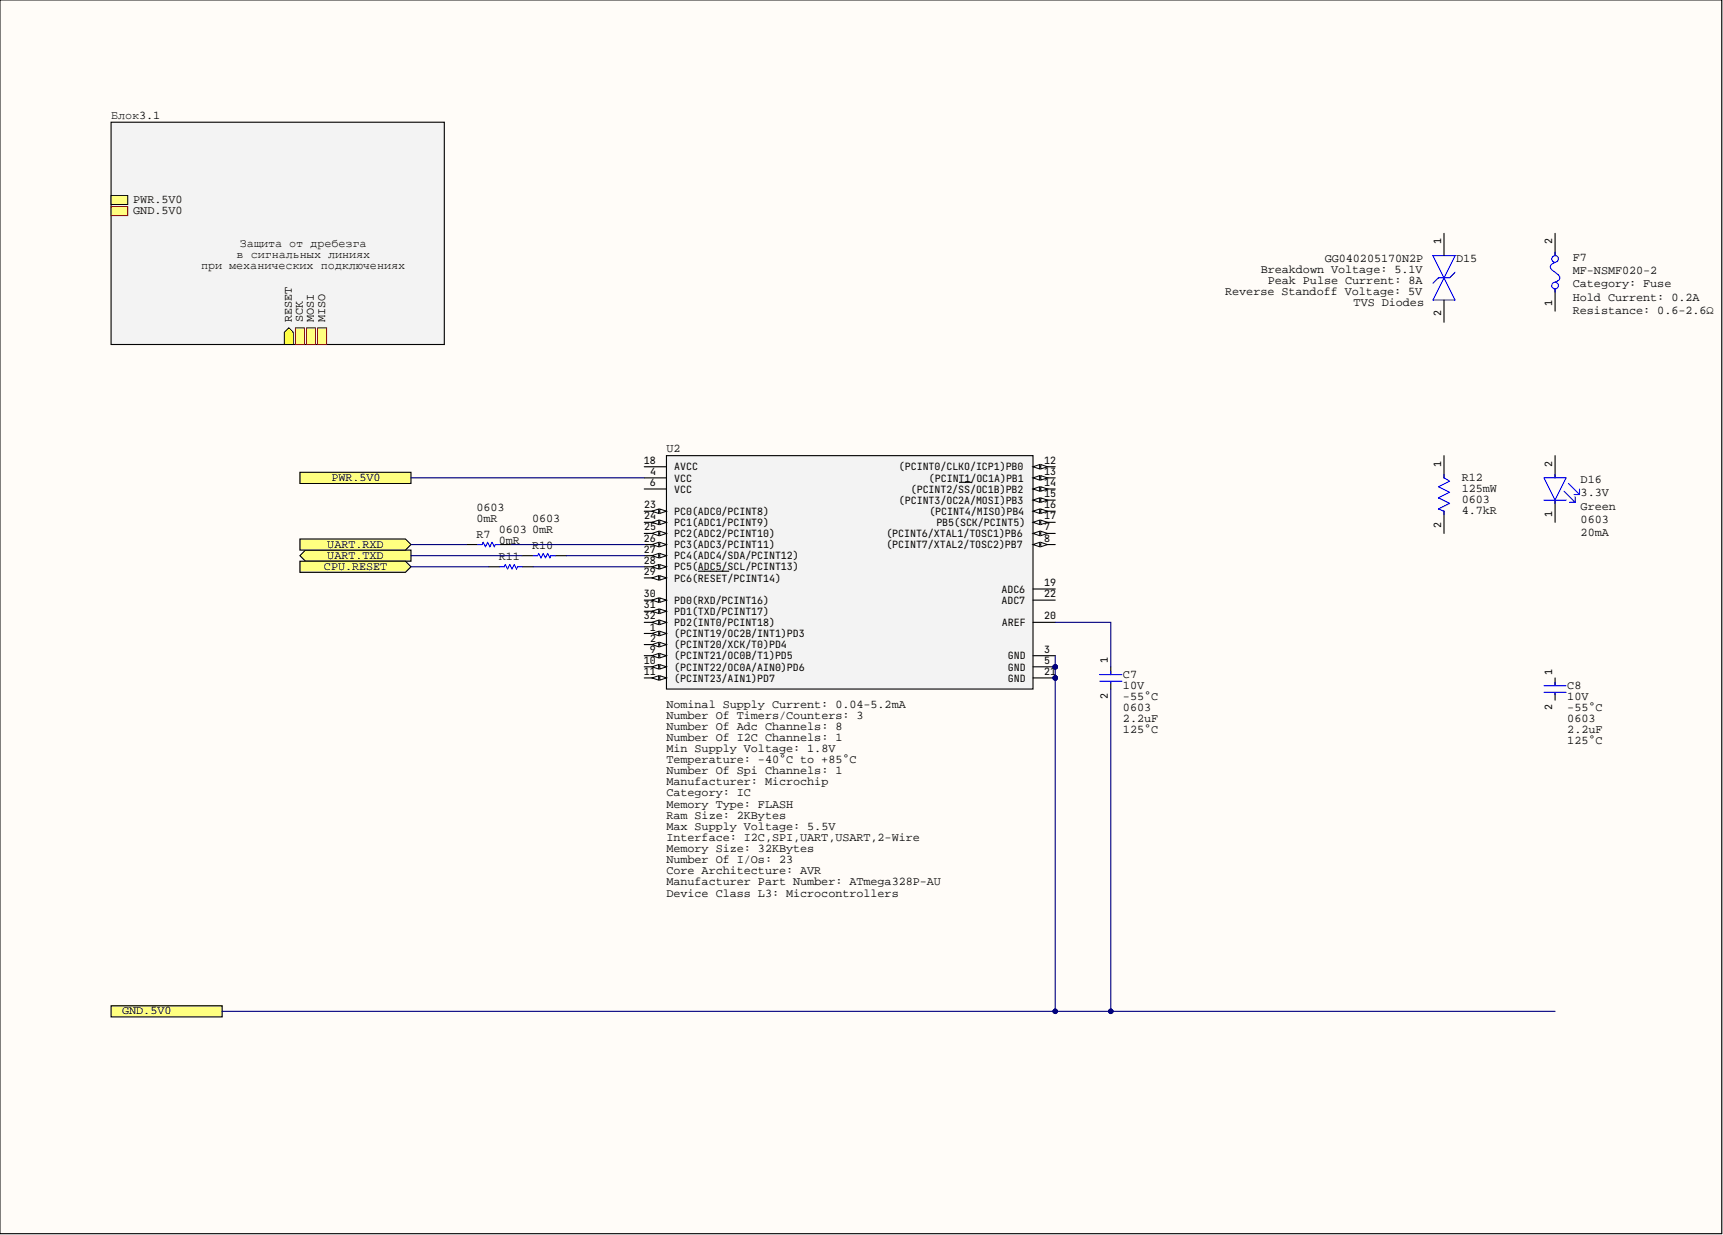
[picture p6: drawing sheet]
<svg xmlns="http://www.w3.org/2000/svg" width="393mm" height="282mm" viewBox="0 0 393 282" stroke-linecap="round" stroke-linejoin="round" font-family="sans-serif">
<defs><g id="words">
<g font-size="2.7">
<text x="25.4" y="27">Блок3.1</text>
<text x="30.4" y="46.3">PWR.5V0</text>
<text x="30.4" y="48.9">GND.5V0</text>
<text x="54" y="58.9">в сигнальных линиях</text>
<text x="54.8" y="56.4">Защита от дребезга</text>
<text x="302.4" y="59.8">GG040205170N2P</text>
<text x="332.4" y="59.8">D15</text>
<text x="359.1" y="59.5">F7</text>
<text x="45.9" y="61.5">при механических подключениях</text>
<text x="287.8" y="62.3">Breakdown Voltage: 5.1V</text>
<text x="289.4" y="64.8">Peak Pulse Current: 8A</text>
<text x="359.1" y="65.6">Category: Fuse</text>
<text x="359.1" y="62.6">MF-NSMF020-2</text>
<text x="279.7" y="67.4">Reverse Standoff Voltage: 5V</text>
<text x="309" y="69.9">TVS Diodes</text>
<text x="359.1" y="68.6">Hold Current: 0.2A</text>
<text x="359.1" y="71.7">Resistance: 0.6-2.6Ω</text>
<text x="66.6" y="73.6" transform="rotate(-90 66.6 73.6)">RESET</text>
<text x="69.1" y="73.6" transform="rotate(-90 69.1 73.6)">SCK</text>
<text x="71.7" y="73.6" transform="rotate(-90 71.7 73.6)">MOSI</text>
<text x="74.2" y="73.6" transform="rotate(-90 74.2 73.6)">MISO</text>
<text x="152.1" y="103.1">U2</text>
<text x="75.7" y="109.7">PWR.5V0</text>
<text x="333.7" y="112.3">125mW</text>
<text x="333.7" y="109.7">R12</text>
<text x="360.8" y="113.3">3.3V</text>
<text x="360.8" y="110.3">D16</text>
<text x="108.8" y="116.6">0603</text>
<text x="108.8" y="119.1">0mR</text>
<text x="121.5" y="119.1">0603</text>
<text x="333.7" y="114.8">0603</text>
<text x="333.7" y="117.4">4.7kR</text>
<text x="360.8" y="116.3">Green</text>
<text x="360.8" y="119.4">0603</text>
<text x="74.7" y="125">UART.RXD</text>
<text x="108.8" y="122.7">R7</text>
<text x="113.9" y="121.7">0603</text>
<text x="113.9" y="124.2">0mR</text>
<text x="121.5" y="121.7">0mR</text>
<text x="121.5" y="125.2">R10</text>
<text x="360.8" y="122.4">20mA</text>
<text x="74" y="130">CPU.RESET</text>
<text x="74.7" y="127.5">UART.TXD</text>
<text x="113.9" y="127.8">R11</text>
<text x="256.4" y="154.6">C7</text>
<text x="152.1" y="161.5">Nominal Supply Current: 0.04-5.2mA</text>
<text x="256.4" y="157.2">10V</text>
<text x="256.4" y="159.7">-55°C</text>
<text x="357.8" y="159.7">10V</text>
<text x="357.8" y="157.2">C8</text>
<text x="152.1" y="164">Number Of Timers/Counters: 3</text>
<text x="152.1" y="166.6">Number Of Adc Channels: 8</text>
<text x="256.4" y="162.3">0603</text>
<text x="256.4" y="164.8">2.2uF</text>
<text x="256.4" y="167.3">125°C</text>
<text x="357.8" y="162.3">-55°C</text>
<text x="357.8" y="164.8">0603</text>
<text x="357.8" y="167.3">2.2uF</text>
<text x="152.1" y="169.1">Number Of I2C Channels: 1</text>
<text x="152.1" y="171.6">Min Supply Voltage: 1.8V</text>
<text x="357.8" y="169.9">125°C</text>
<text x="152.1" y="174.2">Temperature: -40°C to +85°C</text>
<text x="152.1" y="176.7">Number Of Spi Channels: 1</text>
<text x="152.1" y="179.2">Manufacturer: Microchip</text>
<text x="152.1" y="181.8">Category: IC</text>
<text x="152.1" y="184.3">Memory Type: FLASH</text>
<text x="152.1" y="186.9">Ram Size: 2KBytes</text>
<text x="152.1" y="189.4">Max Supply Voltage: 5.5V</text>
<text x="152.1" y="191.9">Interface: I2C,SPI,UART,USART,2-Wire</text>
<text x="152.1" y="194.5">Memory Size: 32KBytes</text>
<text x="152.1" y="197">Number Of I/Os: 23</text>
<text x="152.1" y="199.5">Core Architecture: AVR</text>
<text x="152.1" y="202.1">Manufacturer Part Number: ATmega328P-AU</text>
<text x="152.1" y="204.6">Device Class L3: Microcontrollers</text>
<text x="27.9" y="231.5">GND.5V0</text>
</g>
<g font-size="2.3">
<text x="329" y="55.8" transform="rotate(-90 329 55.8)">1</text>
<text x="354.3" y="55.8" transform="rotate(-90 354.3 55.8)">2</text>
<text x="354.3" y="69.7" transform="rotate(-90 354.3 69.7)">1</text>
<text x="329" y="72.2" transform="rotate(-90 329 72.2)">2</text>
<text x="147" y="105.9">18</text>
<text x="153.9" y="107.4">AVCC</text>
<text x="205.2" y="107.4">(PCINT0/CLKO/ICP1)PB0</text>
<text x="238.4" y="105.9">12</text>
<text x="329" y="106.5" transform="rotate(-90 329 106.5)">1</text>
<text x="354.3" y="106.5" transform="rotate(-90 354.3 106.5)">2</text>
<text x="148.3" y="110.9">6</text>
<text x="148.4" y="108.4">4</text>
<text x="153.9" y="109.9">VCC</text>
<text x="153.9" y="112.4">VCC</text>
<text x="207.9" y="112.4">(PCINT2/SS/OC1B)PB2</text>
<text x="212.1" y="109.9">(PCINT1/OC1A)PB1</text>
<text x="238.4" y="108.4">13</text>
<text x="238.4" y="110.9">14</text>
<text x="238.4" y="113.5">15</text>
<text x="147.1" y="116">23</text>
<text x="147.1" y="118.5">24</text>
<text x="153.9" y="117.5">PC0(ADC0/PCINT8)</text>
<text x="205.2" y="115">(PCINT3/OC2A/MOSI)PB3</text>
<text x="212.2" y="117.5">(PCINT4/MISO)PB4</text>
<text x="238.4" y="116">16</text>
<text x="238.4" y="118.5">17</text>
<text x="354.3" y="117.9" transform="rotate(-90 354.3 117.9)">1</text>
<text x="147" y="123.6">26</text>
<text x="147.1" y="121.1">25</text>
<text x="153.9" y="120.1">PC1(ADC1/PCINT9)</text>
<text x="153.9" y="122.6">PC2(ADC2/PCINT10)</text>
<text x="153.9" y="125.1">PC3(ADC3/PCINT11)</text>
<text x="202.4" y="122.6">(PCINT6/XTAL1/TOSC1)PB6</text>
<text x="202.4" y="125.1">(PCINT7/XTAL2/TOSC2)PB7</text>
<text x="213.8" y="120.1">PB5(SCK/PCINT5)</text>
<text x="238.4" y="121.1">7</text>
<text x="238.4" y="123.6">8</text>
<text x="329" y="120.4" transform="rotate(-90 329 120.4)">2</text>
<text x="147" y="126.1">27</text>
<text x="147" y="128.7">28</text>
<text x="147" y="131.2">29</text>
<text x="153.9" y="127.7">PC4(ADC4/SDA/PCINT12)</text>
<text x="153.9" y="130.2">PC5(ADC5/SCL/PCINT13)</text>
<text x="147" y="136.3">30</text>
<text x="153.9" y="132.7">PC6(RESET/PCINT14)</text>
<text x="153.9" y="137.8">PD0(RXD/PCINT16)</text>
<text x="228.6" y="135.3">ADC6</text>
<text x="228.6" y="137.8">ADC7</text>
<text x="238.4" y="133.8">19</text>
<text x="238.4" y="136.3">22</text>
<text x="147" y="138.8">31</text>
<text x="147" y="141.4">32</text>
<text x="148.3" y="143.9">1</text>
<text x="153.9" y="140.4">PD1(TXD/PCINT17)</text>
<text x="153.9" y="142.9">PD2(INT0/PCINT18)</text>
<text x="228.7" y="142.9">AREF</text>
<text x="238.4" y="141.4">20</text>
<text x="148.3" y="149">9</text>
<text x="148.4" y="146.4">2</text>
<text x="153.9" y="145.4">(PCINT19/OC2B/INT1)PD3</text>
<text x="153.9" y="148">(PCINT20/XCK/T0)PD4</text>
<text x="238.4" y="149">3</text>
<text x="147" y="151.5">10</text>
<text x="147" y="154">11</text>
<text x="153.9" y="150.5">(PCINT21/OC0B/T1)PD5</text>
<text x="153.9" y="153">(PCINT22/OC0A/AIN0)PD6</text>
<text x="153.9" y="155.6">(PCINT23/AIN1)PD7</text>
<text x="230.1" y="150.5">GND</text>
<text x="230.1" y="153">GND</text>
<text x="230.1" y="155.6">GND</text>
<text x="238.4" y="151.5">5</text>
<text x="238.4" y="154">21</text>
<text x="252.9" y="151.4" transform="rotate(-90 252.9 151.4)">1</text>
<text x="354.3" y="154" transform="rotate(-90 354.3 154)">1</text>
<text x="252.9" y="159.5" transform="rotate(-90 252.9 159.5)">2</text>
<text x="354.3" y="162" transform="rotate(-90 354.3 162)">2</text>
</g>
</g></defs>
<path d="M0 0h393v281.6h-393z" fill-rule="evenodd" fill="#fffcf8"/>
<path d="M0 0h393v281.6h-393z" fill="none" stroke="#000" stroke-width=".23"/>
<path d="M0 0h393v281.6h-393z" fill-rule="evenodd" fill="#fffcf8"/>
<path d="M0 0h393v281.6h-393z" fill="none" stroke="#000" stroke-width=".23"/>
<circle cx="240.9" cy="152.2" r=".51" fill="#000080"/>
<circle cx="240.9" cy="152.2" r=".51" fill="none" stroke="#000080" stroke-width=".23"/>
<circle cx="240.9" cy="154.7" r=".51" fill="#000080"/>
<circle cx="240.9" cy="154.7" r=".51" fill="none" stroke="#000080" stroke-width=".23"/>
<path d="M152.1 104h83.7v53.3h-83.7z" fill-rule="evenodd" fill="#f3f3f3"/>
<path d="M147.1 106.5h5M147.1 109.1h5M147.1 111.6h5M147.1 116.7h5M152.1 104h83.7v53.3h-83.7zM235.8 134.4h5.1M235.8 137h5.1" fill="none" stroke="#000" stroke-width=".25"/>
<path d="M150.6 116.2l1.5 .5-1.5 .5z" fill="#f8fcff"/>
<path d="M150.6 116.2l1.5 .5-1.5 .5z" fill="none" stroke="#000" stroke-width=".23"/>
<path d="M148.9 116.7l1.5-.5v1z" fill="#f8fcff"/>
<path d="M148.9 116.7l1.5-.5v1z" fill="none" stroke="#000" stroke-width=".23"/>
<path d="M147.1 119.2h5" fill="none" stroke="#000" stroke-width=".25"/>
<path d="M150.6 118.7l1.5 .5-1.5 .5z" fill="#f8fcff"/>
<path d="M150.6 118.7l1.5 .5-1.5 .5z" fill="none" stroke="#000" stroke-width=".23"/>
<path d="M148.9 119.2l1.5-.5v1z" fill="#f8fcff"/>
<path d="M148.9 119.2l1.5-.5v1z" fill="none" stroke="#000" stroke-width=".23"/>
<path d="M147.1 121.8h5" fill="none" stroke="#000" stroke-width=".25"/>
<path d="M150.6 121.2l1.5 .6-1.5 .5z" fill="#f8fcff"/>
<path d="M150.6 121.2l1.5 .6-1.5 .5z" fill="none" stroke="#000" stroke-width=".23"/>
<path d="M148.9 121.8l1.5-.6v1.1z" fill="#f8fcff"/>
<path d="M148.9 121.8l1.5-.6v1.1z" fill="none" stroke="#000" stroke-width=".23"/>
<path d="M147.1 124.3h5" fill="none" stroke="#000" stroke-width=".25"/>
<path d="M150.6 123.8l1.5 .5-1.5 .5z" fill="#f8fcff"/>
<path d="M150.6 123.8l1.5 .5-1.5 .5z" fill="none" stroke="#000" stroke-width=".23"/>
<path d="M148.9 124.3l1.5-.5v1z" fill="#f8fcff"/>
<path d="M148.9 124.3l1.5-.5v1z" fill="none" stroke="#000" stroke-width=".23"/>
<path d="M147.1 126.8h5" fill="none" stroke="#000" stroke-width=".25"/>
<path d="M150.6 126.3l1.5 .5-1.5 .5z" fill="#f8fcff"/>
<path d="M150.6 126.3l1.5 .5-1.5 .5z" fill="none" stroke="#000" stroke-width=".23"/>
<path d="M148.9 126.8l1.5-.5v1z" fill="#f8fcff"/>
<path d="M148.9 126.8l1.5-.5v1z" fill="none" stroke="#000" stroke-width=".23"/>
<path d="M147.1 129.4h5" fill="none" stroke="#000" stroke-width=".25"/>
<path d="M150.6 128.9l1.5 .5-1.5 .5z" fill="#f8fcff"/>
<path d="M150.6 128.9l1.5 .5-1.5 .5z" fill="none" stroke="#000" stroke-width=".23"/>
<path d="M148.9 129.4l1.5-.5v1z" fill="#f8fcff"/>
<path d="M148.9 129.4l1.5-.5v1z" fill="none" stroke="#000" stroke-width=".23"/>
<path d="M147.1 131.9h5" fill="none" stroke="#000" stroke-width=".25"/>
<path d="M150.6 131.4l1.5 .5-1.5 .5z" fill="#f8fcff"/>
<path d="M150.6 131.4l1.5 .5-1.5 .5z" fill="none" stroke="#000" stroke-width=".23"/>
<path d="M148.9 131.9l1.5-.5v1z" fill="#f8fcff"/>
<path d="M148.9 131.9l1.5-.5v1z" fill="none" stroke="#000" stroke-width=".23"/>
<path d="M147.1 137h5M159.5 130.4h6.9" fill="none" stroke="#000" stroke-width=".25"/>
<path d="M150.6 136.5l1.5 .5-1.5 .5z" fill="#f8fcff"/>
<path d="M150.6 136.5l1.5 .5-1.5 .5z" fill="none" stroke="#000" stroke-width=".23"/>
<path d="M148.9 137l1.5-.5v1z" fill="#f8fcff"/>
<path d="M148.9 137l1.5-.5v1z" fill="none" stroke="#000" stroke-width=".23"/>
<path d="M147.1 139.5h5" fill="none" stroke="#000" stroke-width=".25"/>
<path d="M150.6 139l1.5 .5-1.5 .5z" fill="#f8fcff"/>
<path d="M150.6 139l1.5 .5-1.5 .5z" fill="none" stroke="#000" stroke-width=".23"/>
<path d="M148.9 139.5l1.5-.5v1z" fill="#f8fcff"/>
<path d="M148.9 139.5l1.5-.5v1z" fill="none" stroke="#000" stroke-width=".23"/>
<path d="M147.1 142h5" fill="none" stroke="#000" stroke-width=".25"/>
<path d="M150.6 141.5l1.5 .5-1.5 .6z" fill="#f8fcff"/>
<path d="M150.6 141.5l1.5 .5-1.5 .6z" fill="none" stroke="#000" stroke-width=".23"/>
<path d="M148.9 142l1.5-.5v1.1z" fill="#f8fcff"/>
<path d="M148.9 142l1.5-.5v1.1z" fill="none" stroke="#000" stroke-width=".23"/>
<path d="M235.8 106.5h5.1" fill="none" stroke="#000" stroke-width=".25"/>
<path d="M235.8 106.5l1.6-.5v1z" fill="#f8fcff"/>
<path d="M235.8 106.5l1.6-.5v1z" fill="none" stroke="#000" stroke-width=".23"/>
<path d="M237.6 106l1.5 .5-1.5 .5z" fill="#f8fcff"/>
<path d="M237.6 106l1.5 .5-1.5 .5z" fill="none" stroke="#000" stroke-width=".23"/>
<path d="M235.8 109.1h5.1" fill="none" stroke="#000" stroke-width=".25"/>
<path d="M235.8 109.1l1.6-.5v1z" fill="#f8fcff"/>
<path d="M235.8 109.1l1.6-.5v1z" fill="none" stroke="#000" stroke-width=".23"/>
<path d="M237.6 108.6l1.5 .5-1.5 .5z" fill="#f8fcff"/>
<path d="M237.6 108.6l1.5 .5-1.5 .5z" fill="none" stroke="#000" stroke-width=".23"/>
<path d="M235.8 111.6h5.1" fill="none" stroke="#000" stroke-width=".25"/>
<path d="M235.8 111.6l1.6-.5v1z" fill="#f8fcff"/>
<path d="M235.8 111.6l1.6-.5v1z" fill="none" stroke="#000" stroke-width=".23"/>
<path d="M237.6 111.1l1.5 .5-1.5 .5z" fill="#f8fcff"/>
<path d="M237.6 111.1l1.5 .5-1.5 .5z" fill="none" stroke="#000" stroke-width=".23"/>
<path d="M219 110.1h2.8M235.8 114.1h5.1" fill="none" stroke="#000" stroke-width=".25"/>
<path d="M235.8 114.1l1.6-.5v1z" fill="#f8fcff"/>
<path d="M235.8 114.1l1.6-.5v1z" fill="none" stroke="#000" stroke-width=".23"/>
<path d="M237.6 113.6l1.5 .5-1.5 .5z" fill="#f8fcff"/>
<path d="M237.6 113.6l1.5 .5-1.5 .5z" fill="none" stroke="#000" stroke-width=".23"/>
<path d="M235.8 116.7h5.1" fill="none" stroke="#000" stroke-width=".25"/>
<path d="M235.8 116.7l1.6-.5v1z" fill="#f8fcff"/>
<path d="M235.8 116.7l1.6-.5v1z" fill="none" stroke="#000" stroke-width=".23"/>
<path d="M237.6 116.2l1.5 .5-1.5 .5z" fill="#f8fcff"/>
<path d="M237.6 116.2l1.5 .5-1.5 .5z" fill="none" stroke="#000" stroke-width=".23"/>
<path d="M235.8 121.8h5.1" fill="none" stroke="#000" stroke-width=".25"/>
<path d="M235.8 121.8l1.6-.6v1.1z" fill="#f8fcff"/>
<path d="M235.8 121.8l1.6-.6v1.1z" fill="none" stroke="#000" stroke-width=".23"/>
<path d="M237.6 121.2l1.5 .6-1.5 .5z" fill="#f8fcff"/>
<path d="M237.6 121.2l1.5 .6-1.5 .5z" fill="none" stroke="#000" stroke-width=".23"/>
<path d="M235.8 124.3h5.1" fill="none" stroke="#000" stroke-width=".25"/>
<path d="M235.8 124.3l1.6-.5v1z" fill="#f8fcff"/>
<path d="M235.8 124.3l1.6-.5v1z" fill="none" stroke="#000" stroke-width=".23"/>
<path d="M237.6 123.8l1.5 .5-1.5 .5z" fill="#f8fcff"/>
<path d="M237.6 123.8l1.5 .5-1.5 .5z" fill="none" stroke="#000" stroke-width=".23"/>
<path d="M147.1 144.6h5" fill="none" stroke="#000" stroke-width=".25"/>
<path d="M150.6 144.1l1.5 .5-1.5 .5z" fill="#f8fcff"/>
<path d="M150.6 144.1l1.5 .5-1.5 .5z" fill="none" stroke="#000" stroke-width=".23"/>
<path d="M148.9 144.6l1.5-.5v1z" fill="#f8fcff"/>
<path d="M148.9 144.6l1.5-.5v1z" fill="none" stroke="#000" stroke-width=".23"/>
<path d="M147.1 147.1h5" fill="none" stroke="#000" stroke-width=".25"/>
<path d="M150.6 146.6l1.5 .5-1.5 .5z" fill="#f8fcff"/>
<path d="M150.6 146.6l1.5 .5-1.5 .5z" fill="none" stroke="#000" stroke-width=".23"/>
<path d="M148.9 147.1l1.5-.5v1z" fill="#f8fcff"/>
<path d="M148.9 147.1l1.5-.5v1z" fill="none" stroke="#000" stroke-width=".23"/>
<path d="M147.1 149.7h5" fill="none" stroke="#000" stroke-width=".25"/>
<path d="M150.6 149.1l1.5 .6-1.5 .5z" fill="#f8fcff"/>
<path d="M150.6 149.1l1.5 .6-1.5 .5z" fill="none" stroke="#000" stroke-width=".23"/>
<path d="M148.9 149.7l1.5-.6v1.1z" fill="#f8fcff"/>
<path d="M148.9 149.7l1.5-.6v1.1z" fill="none" stroke="#000" stroke-width=".23"/>
<path d="M147.1 152.2h5" fill="none" stroke="#000" stroke-width=".25"/>
<path d="M150.6 151.7l1.5 .5-1.5 .5z" fill="#f8fcff"/>
<path d="M150.6 151.7l1.5 .5-1.5 .5z" fill="none" stroke="#000" stroke-width=".23"/>
<path d="M148.9 152.2l1.5-.5v1z" fill="#f8fcff"/>
<path d="M148.9 152.2l1.5-.5v1z" fill="none" stroke="#000" stroke-width=".23"/>
<path d="M147.1 154.7h5" fill="none" stroke="#000" stroke-width=".25"/>
<path d="M150.6 154.2l1.5 .5-1.5 .5z" fill="#f8fcff"/>
<path d="M150.6 154.2l1.5 .5-1.5 .5z" fill="none" stroke="#000" stroke-width=".23"/>
<path d="M148.9 154.7l1.5-.5v1z" fill="#f8fcff"/>
<path d="M148.9 154.7l1.5-.5v1z" fill="none" stroke="#000" stroke-width=".23"/>
<path d="M235.8 119.2h5.1M235.8 142h5.1" fill="none" stroke="#000" stroke-width=".25"/>
<path d="M235.8 119.2l1.6-.5v1z" fill="#f8fcff"/>
<path d="M235.8 119.2l1.6-.5v1z" fill="none" stroke="#000" stroke-width=".23"/>
<path d="M237.6 118.7l1.5 .5-1.5 .5z" fill="#f8fcff"/>
<path d="M237.6 118.7l1.5 .5-1.5 .5z" fill="none" stroke="#000" stroke-width=".23"/>
<path d="M235.8 149.7h5.1M235.8 152.2h5.1" fill="none" stroke="#000" stroke-width=".25"/>
<circle cx="240.9" cy="152.2" r=".51" fill="#000080"/>
<circle cx="240.9" cy="152.2" r=".51" fill="none" stroke="#000080" stroke-width=".23"/>
<path d="M235.8 154.7h5.1" fill="none" stroke="#000" stroke-width=".25"/>
<circle cx="240.9" cy="154.7" r=".51" fill="#000080"/>
<circle cx="240.9" cy="154.7" r=".51" fill="none" stroke="#000080" stroke-width=".23"/>
<path d="M69.7 125.6h24.1v2.5h-24.1l-1.2-1.3z" fill-rule="evenodd" fill="#ffff80"/>
<path d="M69.7 125.6h24.1v2.5h-24.1l-1.2-1.3z" fill="none" stroke="#000" stroke-width=".25"/>
<path d="M68.5 123h24.1l1.2 1.3-1.2 1.3h-24.1z" fill-rule="evenodd" fill="#ffff80"/>
<path d="M68.5 123h24.1l1.2 1.3-1.2 1.3h-24.1z" fill="none" stroke="#000" stroke-width=".25"/>
<path d="M68.5 107.8h25.3v2.5h-25.3z" fill-rule="evenodd" fill="#ffff80"/>
<path d="M68.5 107.8h25.3v2.5h-25.3z" fill="none" stroke="#000" stroke-width=".25"/>
<path d="M25.4 229.6h25.3v2.5h-25.3z" fill-rule="evenodd" fill="#ffff80"/>
<path d="M25.4 229.6h25.3v2.5h-25.3z" fill="none" stroke="#000" stroke-width=".25"/>
<path d="M25.4 27.9h76v50.7h-76z" fill-rule="evenodd" fill="#f3f3f3"/>
<path d="M25.4 27.9h76v50.7h-76z" fill="none" stroke="#000" stroke-width=".25"/>
<path d="M25.4 44.6h3.8v2.1h-3.8z" fill-rule="evenodd" fill="#ffff80"/>
<path d="M25.4 44.6h3.8v2.1h-3.8z" fill="none" stroke="#000" stroke-width=".23"/>
<path d="M25.4 47.2h3.8v2h-3.8z" fill-rule="evenodd" fill="#ffff80"/>
<path d="M25.4 47.2h3.8v2h-3.8z" fill="none" stroke="#800000" stroke-width=".23"/>
<path d="M72.5 74.8h2.1v3.8h-2.1z" fill-rule="evenodd" fill="#ffff80"/>
<path d="M72.5 74.8h2.1v3.8h-2.1z" fill="none" stroke="#800000" stroke-width=".23"/>
<path d="M70 74.8h2v3.8h-2z" fill-rule="evenodd" fill="#ffff80"/>
<path d="M70 74.8h2v3.8h-2z" fill="none" stroke="#800000" stroke-width=".23"/>
<path d="M67.5 74.8h2v3.8h-2z" fill-rule="evenodd" fill="#ffff80"/>
<path d="M67.5 74.8h2v3.8h-2z" fill="none" stroke="#800000" stroke-width=".23"/>
<path d="M65.9 74.8l1 1v2.8h-2v-2.8z" fill-rule="evenodd" fill="#ff0"/>
<path d="M65.9 74.8l1 1v2.8h-2v-2.8z" fill="none" stroke="#000" stroke-width=".23"/>
<path d="M106.5 124.3h2.5M111.6 129.4h2.5M114.1 124.3h2.5M119.2 126.8h2.5M119.2 129.4h2.5M126.8 126.8h2.5" fill="none" stroke="#000" stroke-width=".25"/>
<path d="M109 124.3h1.1l.2-.5 .5 1 .5-1 .5 1 .5-1 .5 1 .3-.5h1M114.1 129.4h1l.3-.5 .5 1 .5-1 .5 1 .5-1 .5 1 .3-.5h1M121.7 126.8h1l.3-.5 .5 1 .5-1 .5 1 .5-1 .5 1 .3-.5h1" fill="none" stroke="#00f" stroke-width=".25"/>
<path d="M68.5 128.1h24.1l1.2 1.3-1.2 1.2h-24.1z" fill-rule="evenodd" fill="#ffff80"/>
<g fill="none" stroke="#000" stroke-width=".25">
<path d="M329.7 53.3v5M355 53.3v5M329.7 68.5v5.1M355 65.9v5.1M329.7 104v5.1M329.7 116.7v5.1M355 104v5.1M355 114.1v5.1M68.5 128.1h24.1l1.2 1.3-1.2 1.2h-24.1zM253.6 152.2v1.8M253.6 155.7v1.6M355 154.7v1.8"/>
<path d="M355 158.3v1.5"/>
</g>
<g fill="none" stroke="#00f" stroke-width=".25">
<path d="M327.1 58.3h5.1l-5.1 10.2h5.1zM355 59.9a1.08 1.08 0 0 0-1 1.3l1.4 1.2a.96 .96 0 0 1 .7 1 .96 .96 0 0 1-.7 .9l-.4 .1M355 57.6v.7M332.2 62.1l-1.3 1.3h-2.5l-1.3 1.3M355 65.9v.8M329.7 108.3v.8l1.2 .7-2.5 1.3 2.5 1.3-2.5 1.2 2.5 1.3-2.5 1.3 1.3 .5v.7M352.5 109.1h5l-2.5 5zM352.5 114.1h5M355 108.3v.8M355 114.1v.8M357 112.1l2.6 2.5M358.1 110.3l2.5 2.6"/>
<path d="M358.3 114.6h1.3M359.3 112.9h1.3M359.6 113.4v1.2M360.6 111.6v1.3M251 154h5.1M251 155.5h5.1M253.6 153.2v.8M253.6 155.7v.3M352.5 156.5h5M352.5 158h5M355 155.7v.8M355 158.3v.2"/>
<circle cx="355" cy="59.1" r=".76"/>
<circle cx="355" cy="65.2" r=".76"/>
</g>
<path d="M93.8 109.1h53.3M93.8 124.3h12.7M93.8 126.8h25.4M93.8 129.4h17.8M116.6 124.3h30.5M121.7 129.4h25.4M129.3 126.8h17.8M240.9 142h12.7v10.2M50.7 230.8h304.3" fill="none" stroke="#000080" stroke-width=".25"/>
<circle cx="240.9" cy="230.8" r=".51" fill="#000080"/>
<circle cx="240.9" cy="230.8" r=".51" fill="none" stroke="#000080" stroke-width=".23"/>
<circle cx="253.6" cy="230.8" r=".51" fill="#000080"/>
<circle cx="253.6" cy="230.8" r=".51" fill="none" stroke="#000080" stroke-width=".23"/>
<path d="M240.9 149.7v81.1" fill="none" stroke="#000080" stroke-width=".25"/>
<circle cx="240.9" cy="152.2" r=".51" fill="#000080"/>
<circle cx="240.9" cy="152.2" r=".51" fill="none" stroke="#000080" stroke-width=".23"/>
<circle cx="240.9" cy="154.7" r=".51" fill="#000080"/>
<circle cx="240.9" cy="154.7" r=".51" fill="none" stroke="#000080" stroke-width=".23"/>
<circle cx="240.9" cy="230.8" r=".51" fill="#000080"/>
<circle cx="240.9" cy="230.8" r=".51" fill="none" stroke="#000080" stroke-width=".23"/>
<path d="M253.6 157.3v73.5" fill="none" stroke="#000080" stroke-width=".25"/>
<circle cx="253.6" cy="230.8" r=".51" fill="#000080"/>
<circle cx="253.6" cy="230.8" r=".51" fill="none" stroke="#000080" stroke-width=".23"/>
<use href="#words"/>
</svg>
